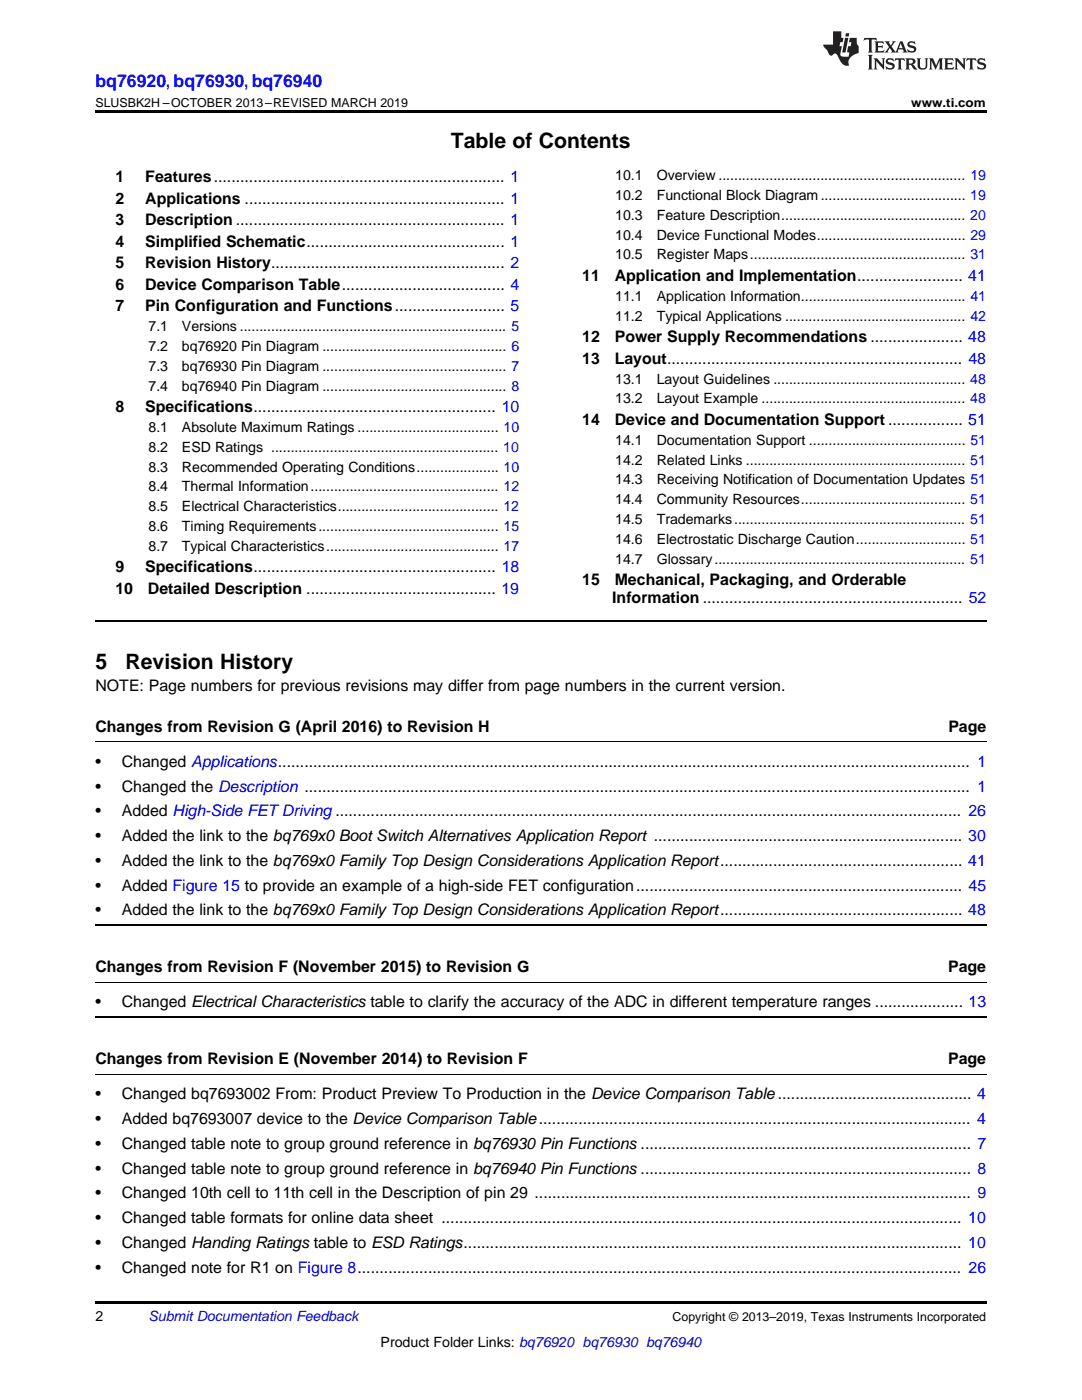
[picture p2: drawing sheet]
<svg xmlns="http://www.w3.org/2000/svg" width="216mm" height="279mm" viewBox="0 0 216 279" stroke-linecap="round" stroke-linejoin="round" font-family="sans-serif">
<defs><g id="words">
<g font-size="4.2">
<text x="90" y="29.6">Table of Contents</text>
<text x="19" y="133.6">5</text>
<text x="25" y="133.6">Revision History</text>
</g>
<text font-size="3.5" fill="#00f" x="19" y="17.3">bq76920, bq76930, bq76940</text>
<g font-size="3.2">
<text x="23" y="36.3">1</text>
<text x="23" y="40.6">2</text>
<text x="29" y="36.3">Features.................................................................. 1</text>
<text x="29" y="40.6">Applications ........................................................... 1</text>
<text x="23" y="44.9">3</text>
<text x="29" y="44.9">Description ............................................................. 1</text>
<text x="23" y="49.2">4</text>
<text x="23" y="53.6">5</text>
<text x="29" y="49.2">Simplified Schematic............................................. 1</text>
<text x="29" y="53.6">Revision History..................................................... 2</text>
<text x="23" y="57.9">6</text>
<text x="29" y="57.9">Device Comparison Table..................................... 4</text>
<text x="116.2" y="56.1">11</text>
<text x="122.7" y="56.1">Application and Implementation........................ 41</text>
<text x="23" y="62.2">7</text>
<text x="29" y="62.2">Pin Configuration and Functions......................... 5</text>
<text x="116.2" y="68.3">12</text>
<text x="122.7" y="68.3">Power Supply Recommendations ..................... 48</text>
<text x="116.2" y="72.6">13</text>
<text x="122.7" y="72.6">Layout................................................................... 48</text>
<text x="23" y="82.3">8</text>
<text x="29" y="82.3">Specifications....................................................... 10</text>
<text x="116.2" y="84.8">14</text>
<text x="122.7" y="84.8">Device and Documentation Support ................. 51</text>
<text x="23" y="114.2">9</text>
<text x="23" y="118.5">10</text>
<text x="29" y="114.2">Specifications....................................................... 18</text>
<text x="29.5" y="118.5">Detailed Description ........................................... 19</text>
<text x="116.2" y="116.8">15</text>
<text x="122.7" y="116.8">Mechanical, Packaging, and Orderable</text>
<text x="122.2" y="120.3">Information ........................................................... 52</text>
<text x="19" y="137.9">NOTE: Page numbers for previous revisions may differ from page numbers in the current version.</text>
<text x="19" y="146">Changes from Revision G (April 2016) to Revision H</text>
<text x="189.2" y="146">Page</text>
<text x="19" y="153.1">•</text>
<text x="24.3" y="153.1">Changed Applications............................................................................................................................................................. 1</text>
<text x="19" y="158">•</text>
<text x="24.3" y="158">Changed the Description ....................................................................................................................................................... 1</text>
<text x="19" y="162.9">•</text>
<text x="19" y="167.9">•</text>
<text x="24.3" y="162.9">Added High-Side FETDriving .............................................................................................................................................. 26</text>
<text x="24.3" y="167.9">Added the link to the bq769x0 Boot Switch Alternatives Application Report ...................................................................... 30</text>
<text x="19" y="172.8">•</text>
<text x="24.3" y="172.8">Added the link to the bq769x0 Family Top Design Considerations Application Report....................................................... 41</text>
<text x="19" y="177.8">•</text>
<text x="24.3" y="177.8">Added Figure 15 to provide an example of a high-side FET configuration.......................................................................... 45</text>
<text x="19" y="182.7">•</text>
<text x="24.3" y="182.7">Added the link to the bq769x0 Family Top Design Considerations Application Report....................................................... 48</text>
<text x="19" y="194">Changes from Revision F (November 2015) to Revision G</text>
<text x="189.2" y="194">Page</text>
<text x="19" y="201">•</text>
<text x="24.3" y="201">Changed Electrical Characteristics table to clarify the accuracy of the ADC in different temperature ranges .................... 13</text>
<text x="19" y="212.3">Changes from Revision E (November 2014) to Revision F</text>
<text x="189.2" y="212.3">Page</text>
<text x="19" y="219.4">•</text>
<text x="24.3" y="219.4">Changed bq7693002 From: Product Preview To Production in the Device Comparison Table............................................ 4</text>
<text x="19" y="224.3">•</text>
<text x="24.3" y="224.3">Added bq7693007 device to the Device Comparison Table.................................................................................................. 4</text>
<text x="19" y="229.3">•</text>
<text x="24.3" y="229.3">Changed table note to group ground reference in bq76930 Pin Functions ........................................................................... 7</text>
<text x="19" y="234.2">•</text>
<text x="19" y="239.1">•</text>
<text x="24.3" y="234.2">Changed table note to group ground reference in bq76940 Pin Functions ........................................................................... 8</text>
<text x="24.3" y="239.1">Changed 10th cell to 11th cell in the Description of pin 29 ................................................................................................... 9</text>
<text x="19" y="244.1">•</text>
<text x="24.3" y="244.1">Changed table formats for online data sheet ...................................................................................................................... 10</text>
<text x="19" y="249">•</text>
<text x="24.3" y="249">Changed Handing Ratings table to ESD Ratings................................................................................................................. 10</text>
<text x="19" y="254">•</text>
<text x="24.3" y="254">Changed note for R1 on Figure 8......................................................................................................................................... 26</text>
</g>
<g font-size="2.8">
<text x="122.8" y="36">10.1</text>
<text x="131" y="36">Overview ............................................................... 19</text>
<text x="122.8" y="39.9">10.2</text>
<text x="131" y="39.9">Functional Block Diagram..................................... 19</text>
<text x="122.8" y="43.9">10.3</text>
<text x="122.8" y="47.8">10.4</text>
<text x="131" y="43.9">Feature Description............................................... 20</text>
<text x="131" y="47.8">Device Functional Modes...................................... 29</text>
<text x="122.8" y="51.8">10.5</text>
<text x="131" y="51.8">Register Maps....................................................... 31</text>
<text x="122.8" y="60">11.1</text>
<text x="122.8" y="64">11.2</text>
<text x="131" y="60">Application Information.......................................... 41</text>
<text x="131" y="64">Typical Applications .............................................. 42</text>
<text x="29.6" y="66.1">7.1</text>
<text x="29.6" y="70.1">7.2</text>
<text x="36.3" y="66.1">Versions .................................................................... 5</text>
<text x="36.3" y="70.1">bq76920 Pin Diagram ............................................... 6</text>
<text x="29.6" y="74">7.3</text>
<text x="29.6" y="78">7.4</text>
<text x="36.3" y="74">bq76930 Pin Diagram ............................................... 7</text>
<text x="36.3" y="78">bq76940 Pin Diagram ............................................... 8</text>
<text x="122.8" y="76.6">13.1</text>
<text x="131" y="76.6">Layout Guidelines ................................................. 48</text>
<text x="122.8" y="80.5">13.2</text>
<text x="131" y="80.5">Layout Example .................................................... 48</text>
<text x="29.6" y="86.2">8.1</text>
<text x="36.3" y="86.2">Absolute Maximum Ratings .................................... 10</text>
<text x="122.8" y="88.8">14.1</text>
<text x="131" y="88.8">Documentation Support ........................................ 51</text>
<text x="29.6" y="90.2">8.2</text>
<text x="29.6" y="94.1">8.3</text>
<text x="36.3" y="90.2">ESD Ratings .......................................................... 10</text>
<text x="36.3" y="94.1">Recommended Operating Conditions..................... 10</text>
<text x="122.8" y="92.7">14.2</text>
<text x="131" y="92.7">Related Links ........................................................ 51</text>
<text x="29.6" y="98.1">8.4</text>
<text x="36.3" y="98.1">Thermal Information................................................ 12</text>
<text x="122.8" y="96.7">14.3</text>
<text x="122.8" y="100.6">14.4</text>
<text x="131" y="96.7">Receiving Notification of Documentation Updates 51</text>
<text x="131" y="100.6">Community Resources.......................................... 51</text>
<text x="29.6" y="102">8.5</text>
<text x="29.6" y="106">8.6</text>
<text x="36.3" y="102">Electrical Characteristics......................................... 12</text>
<text x="36.3" y="106">Timing Requirements.............................................. 15</text>
<text x="122.8" y="104.6">14.5</text>
<text x="131" y="104.6">Trademarks........................................................... 51</text>
<text x="29.6" y="109.9">8.7</text>
<text x="36.3" y="109.9">Typical Characteristics............................................ 17</text>
<text x="122.8" y="108.5">14.6</text>
<text x="122.8" y="112.5">14.7</text>
<text x="131" y="108.5">Electrostatic Discharge Caution............................ 51</text>
<text x="131" y="112.5">Glossary................................................................ 51</text>
<text x="19" y="263.6">2</text>
<text x="76" y="268.9">Product Folder Links: bq76920 bq76930 bq76940</text>
</g>
<text font-size="2.8" fill="#0000c8" x="29.6" y="263.6">Submit Documentation Feedback</text>
<g font-size="2.5">
<text x="19" y="21.4">SLUSBK2H –OCTOBER 2013–REVISED MARCH 2019</text>
<text x="181.8" y="21.4">www.ti.com</text>
<text x="134.2" y="263.6">Copyright © 2013–2019, Texas Instruments Incorporated</text>
</g>
</g></defs>
<path d="M19 22h177.8v.5h-177.8zM19 259.7h177.8v.5h-177.8z" fill="#000"/>
<path d="M19 148.1h177.8M19 196.1h177.8M19 214.4h177.8" fill="none" stroke="#000" stroke-width=".2"/>
<path d="M19 124h177.8M19 184.6h177.8M19 203h177.8" fill="none" stroke="#000" stroke-width=".35"/>
<g fill="#231f20">
<path d="M172.5 7.6l-.1 .5 .4-.2h.6v.1v2.1l-.2 .4h.9l-.2-.4v-2.1l.1-.1h.5l.5 .2-.2-.5zM174.5 8.3l.2 .3v1.5l-.2 .4h1.8l.2-.6a1.04 1.04 0 0 1-1.3 .2v-.7h.6l.3 .2v-.6l-.3 .2h-.6v-.6l.8-.1 .4 .3-.2-.5zM176.5 8.3l.9 1.1-.9 1.1h.8l-.2-.2 .4-.7 .5 .7-.2 .2h1.5l-.2-.2 .2-.4h.9l.1 .4-.2 .2h1l-.3-.3-.7-1.9h-.5l-.9 2-.8-1 .9-1h-.8l.1 .3-.4 .5-.3-.6 .1-.2zM179.7 8.6l.4 1h-.7zM181.3 8.4a.63 .63 0 0 0-.2 .7 .63 .63 0 0 0 .6 .4l.6 .2 .1 .2a.75 .75 0 0 1-.7 .4 .75 .75 0 0 1-.6-.5l.1 .7 .1-.1a1.11 1.11 0 0 0 1.5-.6 1.13 1.13 0 0 0-1.2-.8l-.1-.4a1.04 1.04 0 0 1 1.2 .2l-.2-.5-.2 .1-.4-.2zM173.2 10.9l.2 .4v2.2l-.2 .4h1l-.3-.4v-2.2l.3-.4zM174.3 11.6l.3 .4v1.5l-.3 .4h.8l-.2-.4v-1.3l1.5 1.7v-1.9l.2-.4h-.7l.2 .4v.9l-1.1-1.3zM177 11.8a.62 .62 0 0 0-.2 .7 .62 .62 0 0 0 .6 .4l.6 .1 .1 .3a.76 .76 0 0 1-.7 .3 .76 .76 0 0 1-.7-.4l.2 .7 .1-.1a1.11 1.11 0 0 0 1.5-.6 1.13 1.13 0 0 0-1.2-.8l-.1-.4a1.04 1.04 0 0 1 1.2 .2l-.2-.6-.2 .1-.5-.1zM178.7 11.6l-.2 .6a.61 .61 0 0 1 .8-.3v1.6l-.2 .4h.9l-.2-.4v-1.6a.63 .63 0 0 1 .7 .3l-.1-.6zM180.6 11.6l.3 .4v1.5l-.3 .4h1l-.2-.2-.1-.8 .6 .2a.76 .76 0 0 0 1.2 .7l-1-1a.58 .58 0 0 0 .6-.5 .58 .58 0 0 0-.5-.6zM181.4 11.9h.1a.45 .45 0 0 1 .5 .1 .45 .45 0 0 1 .1 .5l-.8 .2zM182.9 11.6l.2 .2a2.17 2.17 0 0 0 .3 1.9 .99 .99 0 0 0 1.6-.6v-1.1l.2-.4h-.7l.2 .2a1.92 1.92 0 0 1-.2 1.8 .6 .6 0 0 1-.9-.5v-1.1l.2-.4zM185.4 11.6l.2 .4v1.5l-.2 .4h.7l-.2-.4v-1.4l.8 1.8 .8-1.8v1.4l-.2 .4h.9l-.2-.4v-1.5l.2-.4h-.8l-.6 1.5-.6-1.5zM188.4 11.6l.2 .4v1.5l-.2 .4h1.8l.1-.6a1.04 1.04 0 0 1-1.2 .1v-.6h.5l.4 .2v-.6l-.4 .2h-.5v-.7h.8l.3 .3-.1-.6zM190.5 11.6l.2 .4v1.5l-.2 .4h.7l-.2-.4v-1.3l1.5 1.7v-1.9l.2-.4h-.7l.2 .4v.9l-1.1-1.3zM192.9 11.6l-.1 .6a.61 .61 0 0 1 .7-.3l.1 1.6-.3 .4h1l-.3-.4 .1-1.6a.63 .63 0 0 1 .7 .3l-.1-.6zM195.2 11.8a.62 .62 0 0 0-.2 .7 .62 .62 0 0 0 .6 .4l.6 .1 .1 .3a.76 .76 0 0 1-.7 .3 .76 .76 0 0 1-.6-.4l.1 .7 .1-.1a1.11 1.11 0 0 0 1.6-.6 1.13 1.13 0 0 0-1.3-.8l-.1-.4a1.04 1.04 0 0 1 1.2 .2l-.1-.6-.2 .1-.5-.1z"/>
<path d="M166.2 6.3v2.6h-1.9v.4l.8 .9a.91 .91 0 0 0 1 .8 .56 .56 0 0 1 .5-.3 .56 .56 0 0 1 .5 .3l.4 .8a1.53 1.53 0 0 0 1.9 1.2 1.54 1.54 0 0 1 1-2.1l.9-.3v-1.4a1.52 1.52 0 0 1-.4-1.6h-1.3l-.2 .8h.5l-.2 .8h-.5l-.1 1v.2l.4 .1-.2 .8a1.93 1.93 0 0 1-1.6-.3l.3-1.8h-.5l.2-.8h.4l.2-.8h-.4v-1.3zM168.6 7.6l-.6 2.9h.7l.6-2.9zM168.8 6.6l-.1 .7h.6l.2-.7z"/>
</g>
<use href="#words"/>
</svg>
